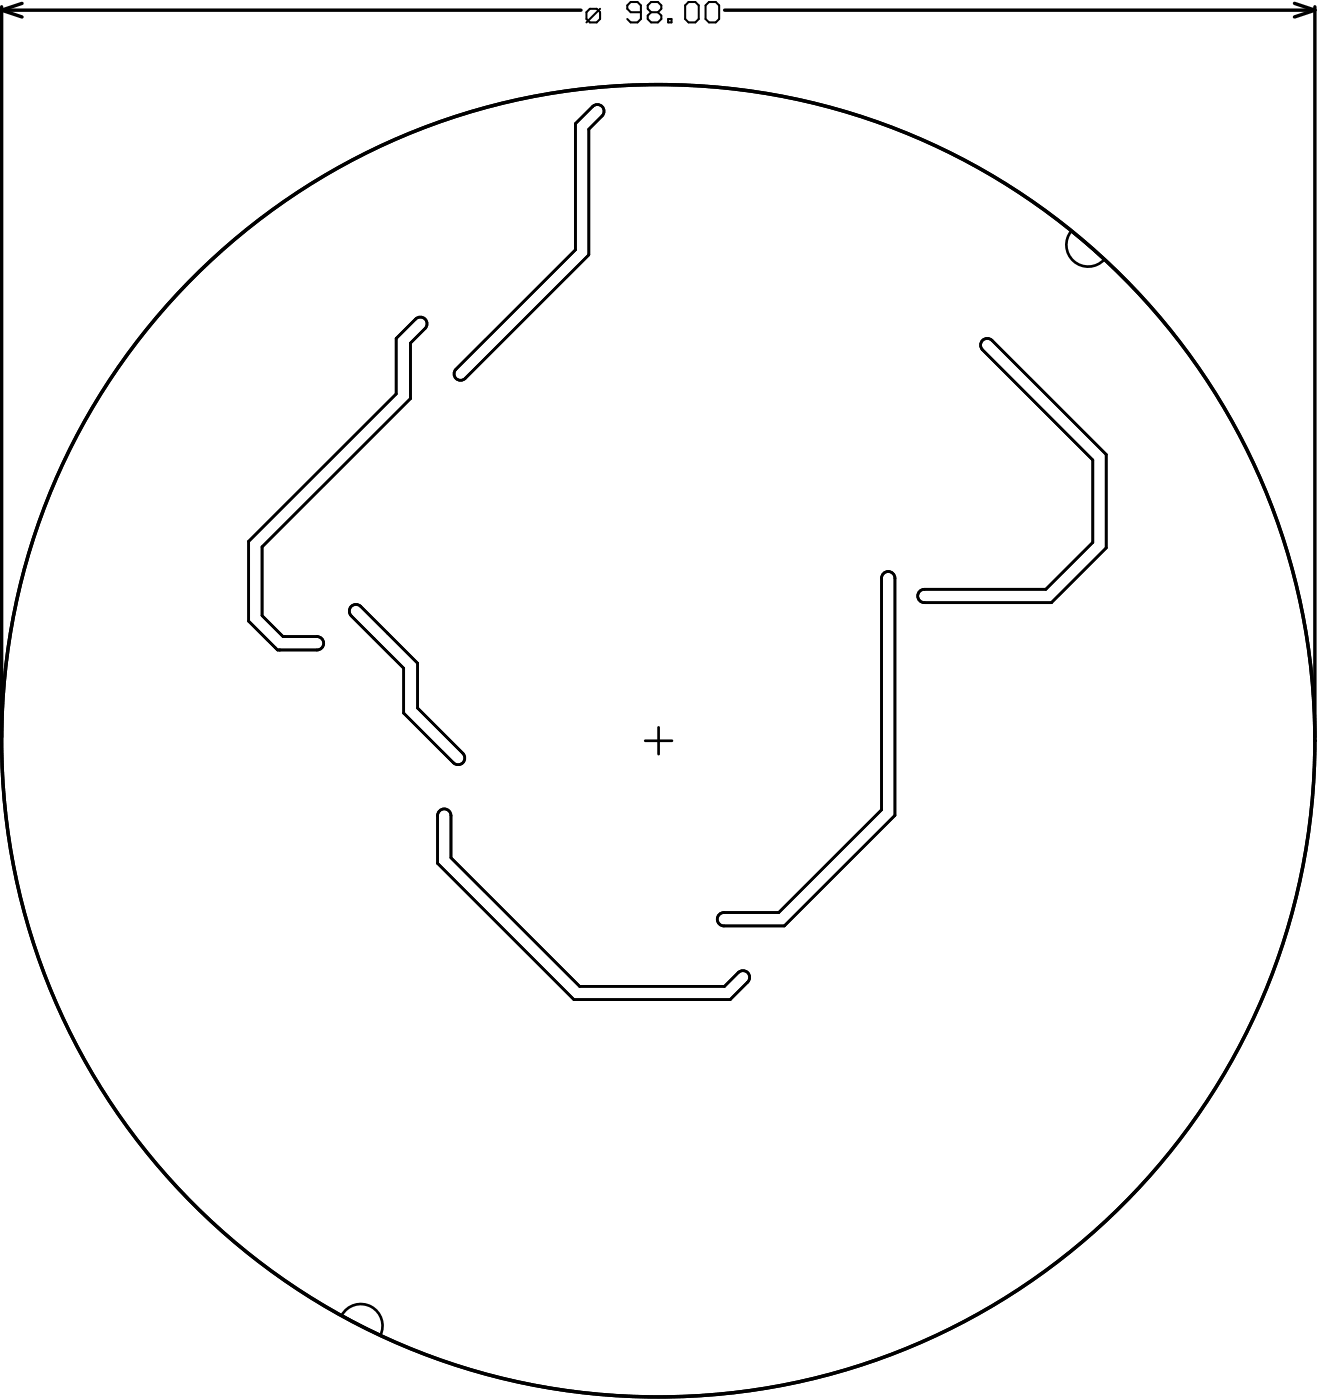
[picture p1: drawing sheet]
<svg xmlns="http://www.w3.org/2000/svg" width="164mm" height="174mm" viewBox="0 0 164 174" stroke-linecap="round" stroke-linejoin="round" font-family="sans-serif">
<path d="M71.5 15.4l2.1-2.2a.83 .83 0 0 1 1.2 0 .83 .83 0 0 1 0 1.2l-1.7 1.7v15.6l-15.3 15.3a.81 .81 0 0 1-1.2 0 .81 .81 0 0 1 0-1.1l14.9-14.9zM51.6 39.6l-2.4 2.4v6.9l-18.3 18.4v9.9l3.6 3.5h4.9a.83 .83 0 0 0 .8-.8 .83 .83 0 0 0-.8-.8h-4.2l-2.7-2.6v-8.6l18.5-18.4v-6.9l1.8-1.8a.83 .83 0 0 0 0-1.2 .83 .83 0 0 0-1.2 0M133.1 28.7l4.1 3.5a2.7 2.7 0 0 1-3.8 .3 2.7 2.7 0 0 1-.3-3.8zM122 42.3a.83 .83 0 0 1 1.2 0l14.2 14.2v11.6l-6.8 6.8h-15.8a.83 .83 0 0 1-.8-.9 .83 .83 0 0 1 .8-.8h15.1l5.8-5.8v-10.2l-13.7-13.7a.83 .83 0 0 1 0-1.2zM109.7 71.2a.83 .83 0 0 1 .9-.1 .83 .83 0 0 1 .5 .7v29.5l-13.7 13.7h-7.5a.83 .83 0 0 1-.8-.8 .83 .83 0 0 1 .8-.8h6.8l12.8-12.8v-28.8v-.3zM56.3 94.8a.83 .83 0 0 0 1.2 0 .83 .83 0 0 0 0-1.2l-5.6-5.6v-5.6l-7.1-7.1a.83 .83 0 0 0-1.2 0 .83 .83 0 0 0 0 1.2l6.5 6.5v5.6l6.2 6.2M80.1 92h3.4M81.8 90.4v3.3M54.6 100.7a.83 .83 0 0 1 .9-.1 .83 .83 0 0 1 .5 .7v5.3l16 15.9h18l1.7-1.7a.83 .83 0 0 1 1.2 0 .83 .83 0 0 1 0 1.2l-2.2 2.2h-19.4l-17-17v-5.9l.1-.3zM42.8 162.9a2.7 2.7 0 0 1 3.5-.4 2.7 2.7 0 0 1 .9 3.4l-2.4-1.2-2.4-1.3z" fill="none" stroke="#000" stroke-width=".33"/>
<g fill="none" stroke="#000" stroke-width=".42">
<path d="M.2 .8v90.8M.2 1.3l2.5 .8M.2 1.3h72M2.7 .4l-2.5 .9M90 1.3h73.3M160.8 .4l2.5 .9M163.3 .8v90.8M163.3 1.3l-2.5 .8"/>
<circle cx="81.8" cy="92" r="81.5"/>
</g>
<path d="M72.8 1.5l.5-.4h.8l.4 .4v.9l-.4 .4h-.8l-.5-.4zM74.5 1.1l-1.7 1.7M79.6 1.5h-1.3l-.4-.4v-.4l.4-.5h.9l.4 .5v1.7l-.4 .4h-.9l-.4-.4M80.9 1.5l-.5 .4v.5l.5 .4h.8l.4-.4v-.5l-.4-.4M80.9 1.5l-.5-.4v-.4l.5-.5h.8l.4 .5v.4l-.4 .4M80.9 1.5h.8M83 2.4h.4v.4h-.4zM85.1 .7l.4-.5h.9l.4 .5v1.7l-.4 .4h-.9l-.4-.4zM87.6 .7l.4-.5h.9l.4 .5v1.7l-.4 .4h-.9l-.4-.4z" fill="none" stroke="#000" stroke-width=".25"/>
</svg>
